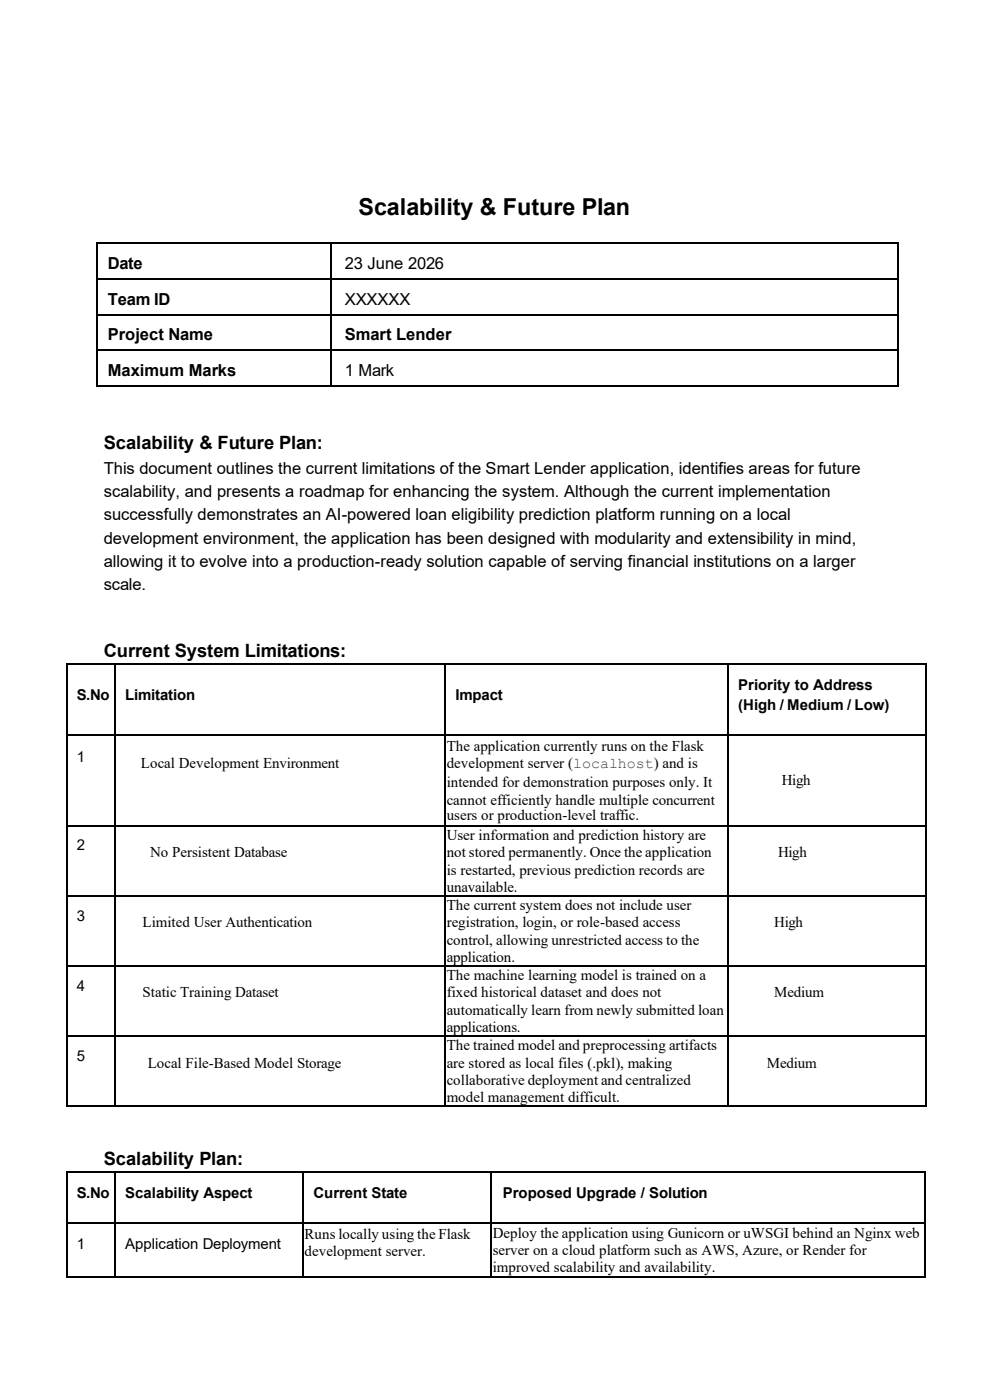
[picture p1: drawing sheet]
<svg xmlns="http://www.w3.org/2000/svg" width="210mm" height="297mm" viewBox="0 0 210 297" stroke-linecap="round" stroke-linejoin="round" font-family="sans-serif">
<defs><g id="words">
<text font-size="5" x="76.1" y="45.7">Scalability &amp; Future Plan</text>
<g font-size="3.9">
<text x="22" y="95.4">Scalability &amp; Future Plan:</text>
<text x="22" y="139.6">Current System Limitations:</text>
<text x="22" y="247.5">Scalability Plan:</text>
</g>
<g font-size="3.5">
<text x="22.9" y="57.2">Date</text>
<text x="73.2" y="57.2">23 June 2026</text>
<text x="22.9" y="64.7">Team ID</text>
<text x="73.2" y="64.7">XXXXXX</text>
<text x="22.9" y="72.3">Project Name</text>
<text x="73.2" y="72.3">Smart Lender</text>
<text x="22.9" y="79.9">Maximum Marks</text>
<text x="73.2" y="79.9">1 Mark</text>
<text x="22" y="100.7">This document outlines the current limitations of the Smart Lender application, identifies areas for future</text>
<text x="22" y="105.6">scalability, and presents a roadmap for enhancing the system. Although the current implementation</text>
<text x="22" y="110.5">successfully demonstrates an AI-powered loan eligibility prediction platform running on a local</text>
<text x="22" y="115.5">development environment, the application has been designed with modularity and extensibility in mind,</text>
<text x="22" y="120.4">allowing it to evolve into a production-ready solution capable of serving financial institutions on a larger</text>
<text x="22" y="125.3">scale.</text>
</g>
<g font-size="3.2">
<text x="16.3" y="148.6">S.No</text>
<text x="26.6" y="148.6">Limitation</text>
<text x="96.7" y="148.6">Impact</text>
<text x="156.8" y="146.5">Priority to Address</text>
<text x="156.8" y="150.8">(High / Medium / Low)</text>
<text x="16.3" y="161.8">1</text>
<text x="94.9" y="159.5">The application currently runs on the Flask</text>
<text x="29.9" y="163.1">Local Development Environment</text>
<text x="94.9" y="163.2">development server (localhost) and is</text>
<text x="94.9" y="167.2">intended for demonstration purposes only. It</text>
<text x="166.1" y="166.8">High</text>
<text x="94.9" y="171">cannot efficiently handle multiple concurrent</text>
<text x="94.9" y="174.3">users or production-level traffic.</text>
<text x="94.9" y="178.5">User information and prediction history are</text>
<text x="16.3" y="180.7">2</text>
<text x="31.9" y="182.1">No Persistent Database</text>
<text x="94.9" y="182.1">not stored permanently. Once the application</text>
<text x="94.9" y="185.8">is restarted, previous prediction records are</text>
<text x="165.3" y="182.1">High</text>
<text x="94.9" y="189.4">unavailable.</text>
<text x="16.3" y="195.7">3</text>
<text x="30.3" y="197">Limited User Authentication</text>
<text x="94.9" y="193.4">The current system does not include user</text>
<text x="94.9" y="197">registration, login, or role-based access</text>
<text x="164.5" y="197">High</text>
<text x="94.9" y="200.6">control, allowing unrestricted access to the</text>
<text x="94.9" y="204.3">application.</text>
<text x="94.9" y="208.2">The machine learning model is trained on a</text>
<text x="16.3" y="210.5">4</text>
<text x="30.3" y="211.9">Static Training Dataset</text>
<text x="94.9" y="211.9">fixed historical dataset and does not</text>
<text x="94.9" y="215.6">automatically learn from newly submitted loan</text>
<text x="164.5" y="211.9">Medium</text>
<text x="94.9" y="219.2">applications.</text>
<text x="16.3" y="225.4">5</text>
<text x="31.4" y="226.8">Local File-Based Model Storage</text>
<text x="94.9" y="223.1">The trained model and preprocessing artifacts</text>
<text x="94.9" y="226.8">are stored as local files (.pkl), making</text>
<text x="162.9" y="226.8">Medium</text>
<text x="94.9" y="230.4">collaborative deployment and centralized</text>
<text x="94.9" y="234.1">model management difficult.</text>
<text x="16.3" y="254.4">S.No</text>
<text x="26.6" y="254.4">Scalability Aspect</text>
<text x="66.6" y="254.4">Current State</text>
<text x="106.8" y="254.4">Proposed Upgrade / Solution</text>
<text x="64.7" y="263.2">Runs locally using the Flask</text>
<text x="104.7" y="262.9">Deploy the application using Gunicorn or uWSGI behind an Nginx web</text>
<text x="16.3" y="265.4">1</text>
<text x="26.6" y="265.4">Application Deployment</text>
<text x="64.7" y="266.8">development server.</text>
<text x="104.7" y="266.6">server on a cloud platform such as AWS, Azure, or Render for</text>
<text x="104.7" y="270.2">improved scalability and availability.</text>
</g>
</g></defs>
<g fill="#000">
<path d="M20.4 51.5h.2v.3h-.2z" fill-rule="evenodd"/>
<path d="M20.4 51.5h.2v.3h-.2z" fill-rule="evenodd"/>
<path d="M20.4 59.2h.2v.2h-.2z" fill-rule="evenodd"/>
<path d="M70.1 51.5h.3v.3h-.3z" fill-rule="evenodd"/>
<path d="M70.1 59.2h.3v.2h-.3z" fill-rule="evenodd"/>
<path d="M190.5 51.5h.3v.3h-.3z" fill-rule="evenodd"/>
<path d="M190.5 51.5h.3v.3h-.3z" fill-rule="evenodd"/>
<path d="M190.5 59.2h.3v.2h-.3z" fill-rule="evenodd"/>
<path d="M20.4 66.9h.2v.2h-.2z" fill-rule="evenodd"/>
<path d="M20.4 74.2h.2v.3h-.2z" fill-rule="evenodd"/>
<path d="M70.1 66.9h.3v.2h-.3z" fill-rule="evenodd"/>
<path d="M70.1 74.2h.3v.3h-.3z" fill-rule="evenodd"/>
<path d="M190.5 66.9h.3v.2h-.3z" fill-rule="evenodd"/>
<path d="M190.5 74.2h.3v.3h-.3z" fill-rule="evenodd"/>
<path d="M20.4 81.9h.2v.2h-.2z" fill-rule="evenodd"/>
<path d="M20.4 81.9h.2v.2h-.2z" fill-rule="evenodd"/>
<path d="M70.1 81.9h.3v.2h-.3z" fill-rule="evenodd"/>
<path d="M190.5 81.9h.3v.2h-.3z" fill-rule="evenodd"/>
<path d="M190.5 81.9h.3v.2h-.3z" fill-rule="evenodd"/>
<path d="M14 140.9h.3v.3h-.3z" fill-rule="evenodd"/>
<path d="M14 140.9h.3v.3h-.3z" fill-rule="evenodd"/>
<path d="M14 156h.3v.2h-.3z" fill-rule="evenodd"/>
<path d="M24.4 140.9h.2v.3h-.2z" fill-rule="evenodd"/>
<path d="M24.4 156h.2v.2h-.2z" fill-rule="evenodd"/>
<path d="M94.5 140.9h.2v.3h-.2z" fill-rule="evenodd"/>
<path d="M94.5 156h.2v.2h-.2z" fill-rule="evenodd"/>
<path d="M154.6 140.9h.2v.3h-.2z" fill-rule="evenodd"/>
<path d="M154.6 156h.2v.2h-.2z" fill-rule="evenodd"/>
<path d="M196.6 140.9h.2v.3h-.2z" fill-rule="evenodd"/>
<path d="M196.6 140.9h.2v.3h-.2z" fill-rule="evenodd"/>
<path d="M196.6 156h.2v.2h-.2z" fill-rule="evenodd"/>
<path d="M14 175.2h.3v.3h-.3z" fill-rule="evenodd"/>
<path d="M24.4 175.2h.2v.3h-.2z" fill-rule="evenodd"/>
<path d="M94.5 175.2h.2v.3h-.2z" fill-rule="evenodd"/>
<path d="M154.6 175.2h.2v.3h-.2z" fill-rule="evenodd"/>
<path d="M196.6 175.2h.2v.3h-.2z" fill-rule="evenodd"/>
<path d="M14 190.1h.3v.3h-.3z" fill-rule="evenodd"/>
<path d="M24.4 190.1h.2v.3h-.2z" fill-rule="evenodd"/>
<path d="M94.5 190.1h.2v.3h-.2z" fill-rule="evenodd"/>
<path d="M154.6 190.1h.2v.3h-.2z" fill-rule="evenodd"/>
<path d="M196.6 190.1h.2v.3h-.2z" fill-rule="evenodd"/>
<path d="M14 205h.3v.3h-.3z" fill-rule="evenodd"/>
<path d="M24.4 205h.2v.3h-.2z" fill-rule="evenodd"/>
<path d="M94.5 205h.2v.3h-.2z" fill-rule="evenodd"/>
<path d="M154.6 205h.2v.3h-.2z" fill-rule="evenodd"/>
<path d="M196.6 205h.2v.3h-.2z" fill-rule="evenodd"/>
<path d="M14 219.9h.3v.2h-.3z" fill-rule="evenodd"/>
<path d="M14 234.8h.3v.2h-.3z" fill-rule="evenodd"/>
<path d="M14 234.8h.3v.2h-.3z" fill-rule="evenodd"/>
<path d="M24.4 219.9h.2v.2h-.2z" fill-rule="evenodd"/>
<path d="M24.4 234.8h.2v.2h-.2z" fill-rule="evenodd"/>
<path d="M94.5 219.9h.2v.2h-.2z" fill-rule="evenodd"/>
<path d="M94.5 234.8h.2v.2h-.2z" fill-rule="evenodd"/>
<path d="M154.6 219.9h.2v.2h-.2z" fill-rule="evenodd"/>
<path d="M154.6 234.8h.2v.2h-.2z" fill-rule="evenodd"/>
<path d="M196.6 219.9h.2v.2h-.2z" fill-rule="evenodd"/>
<path d="M196.6 234.8h.2v.2h-.2z" fill-rule="evenodd"/>
<path d="M196.6 234.8h.2v.2h-.2z" fill-rule="evenodd"/>
<path d="M14 248.9h.3v.2h-.3z" fill-rule="evenodd"/>
<path d="M14 248.9h.3v.2h-.3z" fill-rule="evenodd"/>
<path d="M14 259.7h.3v.3h-.3z" fill-rule="evenodd"/>
<path d="M24.4 248.9h.2v.2h-.2z" fill-rule="evenodd"/>
<path d="M24.4 259.7h.2v.3h-.2z" fill-rule="evenodd"/>
<path d="M64.3 248.9h.2v.2h-.2z" fill-rule="evenodd"/>
<path d="M64.3 259.7h.2v.3h-.2z" fill-rule="evenodd"/>
<path d="M104.2 248.9h.3v.2h-.3z" fill-rule="evenodd"/>
<path d="M104.2 259.7h.3v.3h-.3z" fill-rule="evenodd"/>
<path d="M196.3 248.9h.3v.2h-.3z" fill-rule="evenodd"/>
<path d="M196.3 248.9h.3v.2h-.3z" fill-rule="evenodd"/>
<path d="M196.3 259.7h.3v.3h-.3z" fill-rule="evenodd"/>
<path d="M14 271.1h.3v.2h-.3z" fill-rule="evenodd"/>
<path d="M14 271.1h.3v.2h-.3z" fill-rule="evenodd"/>
<path d="M24.4 271.1h.2v.2h-.2z" fill-rule="evenodd"/>
<path d="M64.3 271.1h.2v.2h-.2z" fill-rule="evenodd"/>
<path d="M104.2 271.1h.3v.2h-.3z" fill-rule="evenodd"/>
<path d="M196.3 271.1h.3v.2h-.3z" fill-rule="evenodd"/>
<path d="M196.3 271.1h.3v.2h-.3z" fill-rule="evenodd"/>
</g>
<g fill="none" stroke="#000" stroke-width=".25">
<path d="M20.5 51.8v7.4M20.5 59.4v7.5M20.6 51.7h49.5M20.6 59.3h49.5M70.2 51.8v7.4M70.2 59.4v7.5M70.4 51.7h120.1M70.4 59.3h120.1M190.7 51.8v7.4M190.7 59.4v7.5M20.5 67.1v7.1M20.5 74.5v7.4"/>
<path d="M20.6 67h49.5M20.6 74.3h49.5M70.2 67.1v7.1M70.2 74.5v7.4M70.4 67h120.1M70.4 74.3h120.1M190.7 67.1v7.1M190.7 74.5v7.4M20.6 82h49.5M70.4 82h120.1M14.1 141.2v14.8M14.1 156.2v19"/>
<path d="M14.3 141h10.1M14.3 156.1h10.1M24.5 141.2v14.8M24.5 156.2v19M24.6 141h69.9M24.6 156.1h69.9M94.6 141.2v14.8M94.6 156.2v19M94.7 141h59.9M94.7 156.1h59.9M154.7 141.2v14.8M154.7 156.2v19"/>
<path d="M154.8 141h41.8M154.8 156.1h41.8M196.7 141.2v14.8M196.7 156.2v19M14.1 175.5v14.6M14.3 175.4h10.1M24.5 175.5v14.6M24.6 175.4h69.9M94.6 175.5v14.6M94.7 175.4h59.9M154.7 175.5v14.6M154.8 175.4h41.8"/>
<path d="M196.7 175.5v14.6M14.1 190.4v14.6M14.3 190.3h10.1M24.5 190.4v14.6M24.6 190.3h69.9M94.6 190.4v14.6M94.7 190.3h59.9M154.7 190.4v14.6M154.8 190.3h41.8M196.7 190.4v14.6M14.1 205.3v14.6M14.3 205.1h10.1"/>
<path d="M14.3 220h10.1M24.5 205.3v14.6M24.6 205.1h69.9M24.6 220h69.9M94.6 205.3v14.6M94.7 205.1h59.9M94.7 220h59.9M154.7 205.3v14.6M154.8 205.1h41.8M154.8 220h41.8M196.7 205.3v14.6M14.1 220.1v14.7"/>
<path d="M14.3 234.9h10.1M24.5 220.1v14.7M24.6 234.9h69.9M94.6 220.1v14.7M94.7 234.9h59.9M154.7 220.1v14.7M154.8 234.9h41.8M196.7 220.1v14.7M14.1 249.1v10.6M14.1 260v11.1M14.3 249h10.1M14.3 259.8h10.1"/>
<path d="M24.5 249.1v10.6M24.5 260v11.1M24.6 249h39.7M24.6 259.8h39.7M64.4 249.1v10.6M64.4 260v11.1M64.5 249h39.7M64.5 259.8h39.7M104.4 249.1v10.6M104.4 260v11.1M104.5 249h91.8M104.5 259.8h91.8"/>
<path d="M196.5 249.1v10.6M196.5 260v11.1M14.3 271.2h10.1M24.6 271.2h39.7M64.5 271.2h39.7M104.5 271.2h91.8"/>
</g>
<use href="#words"/>
</svg>
